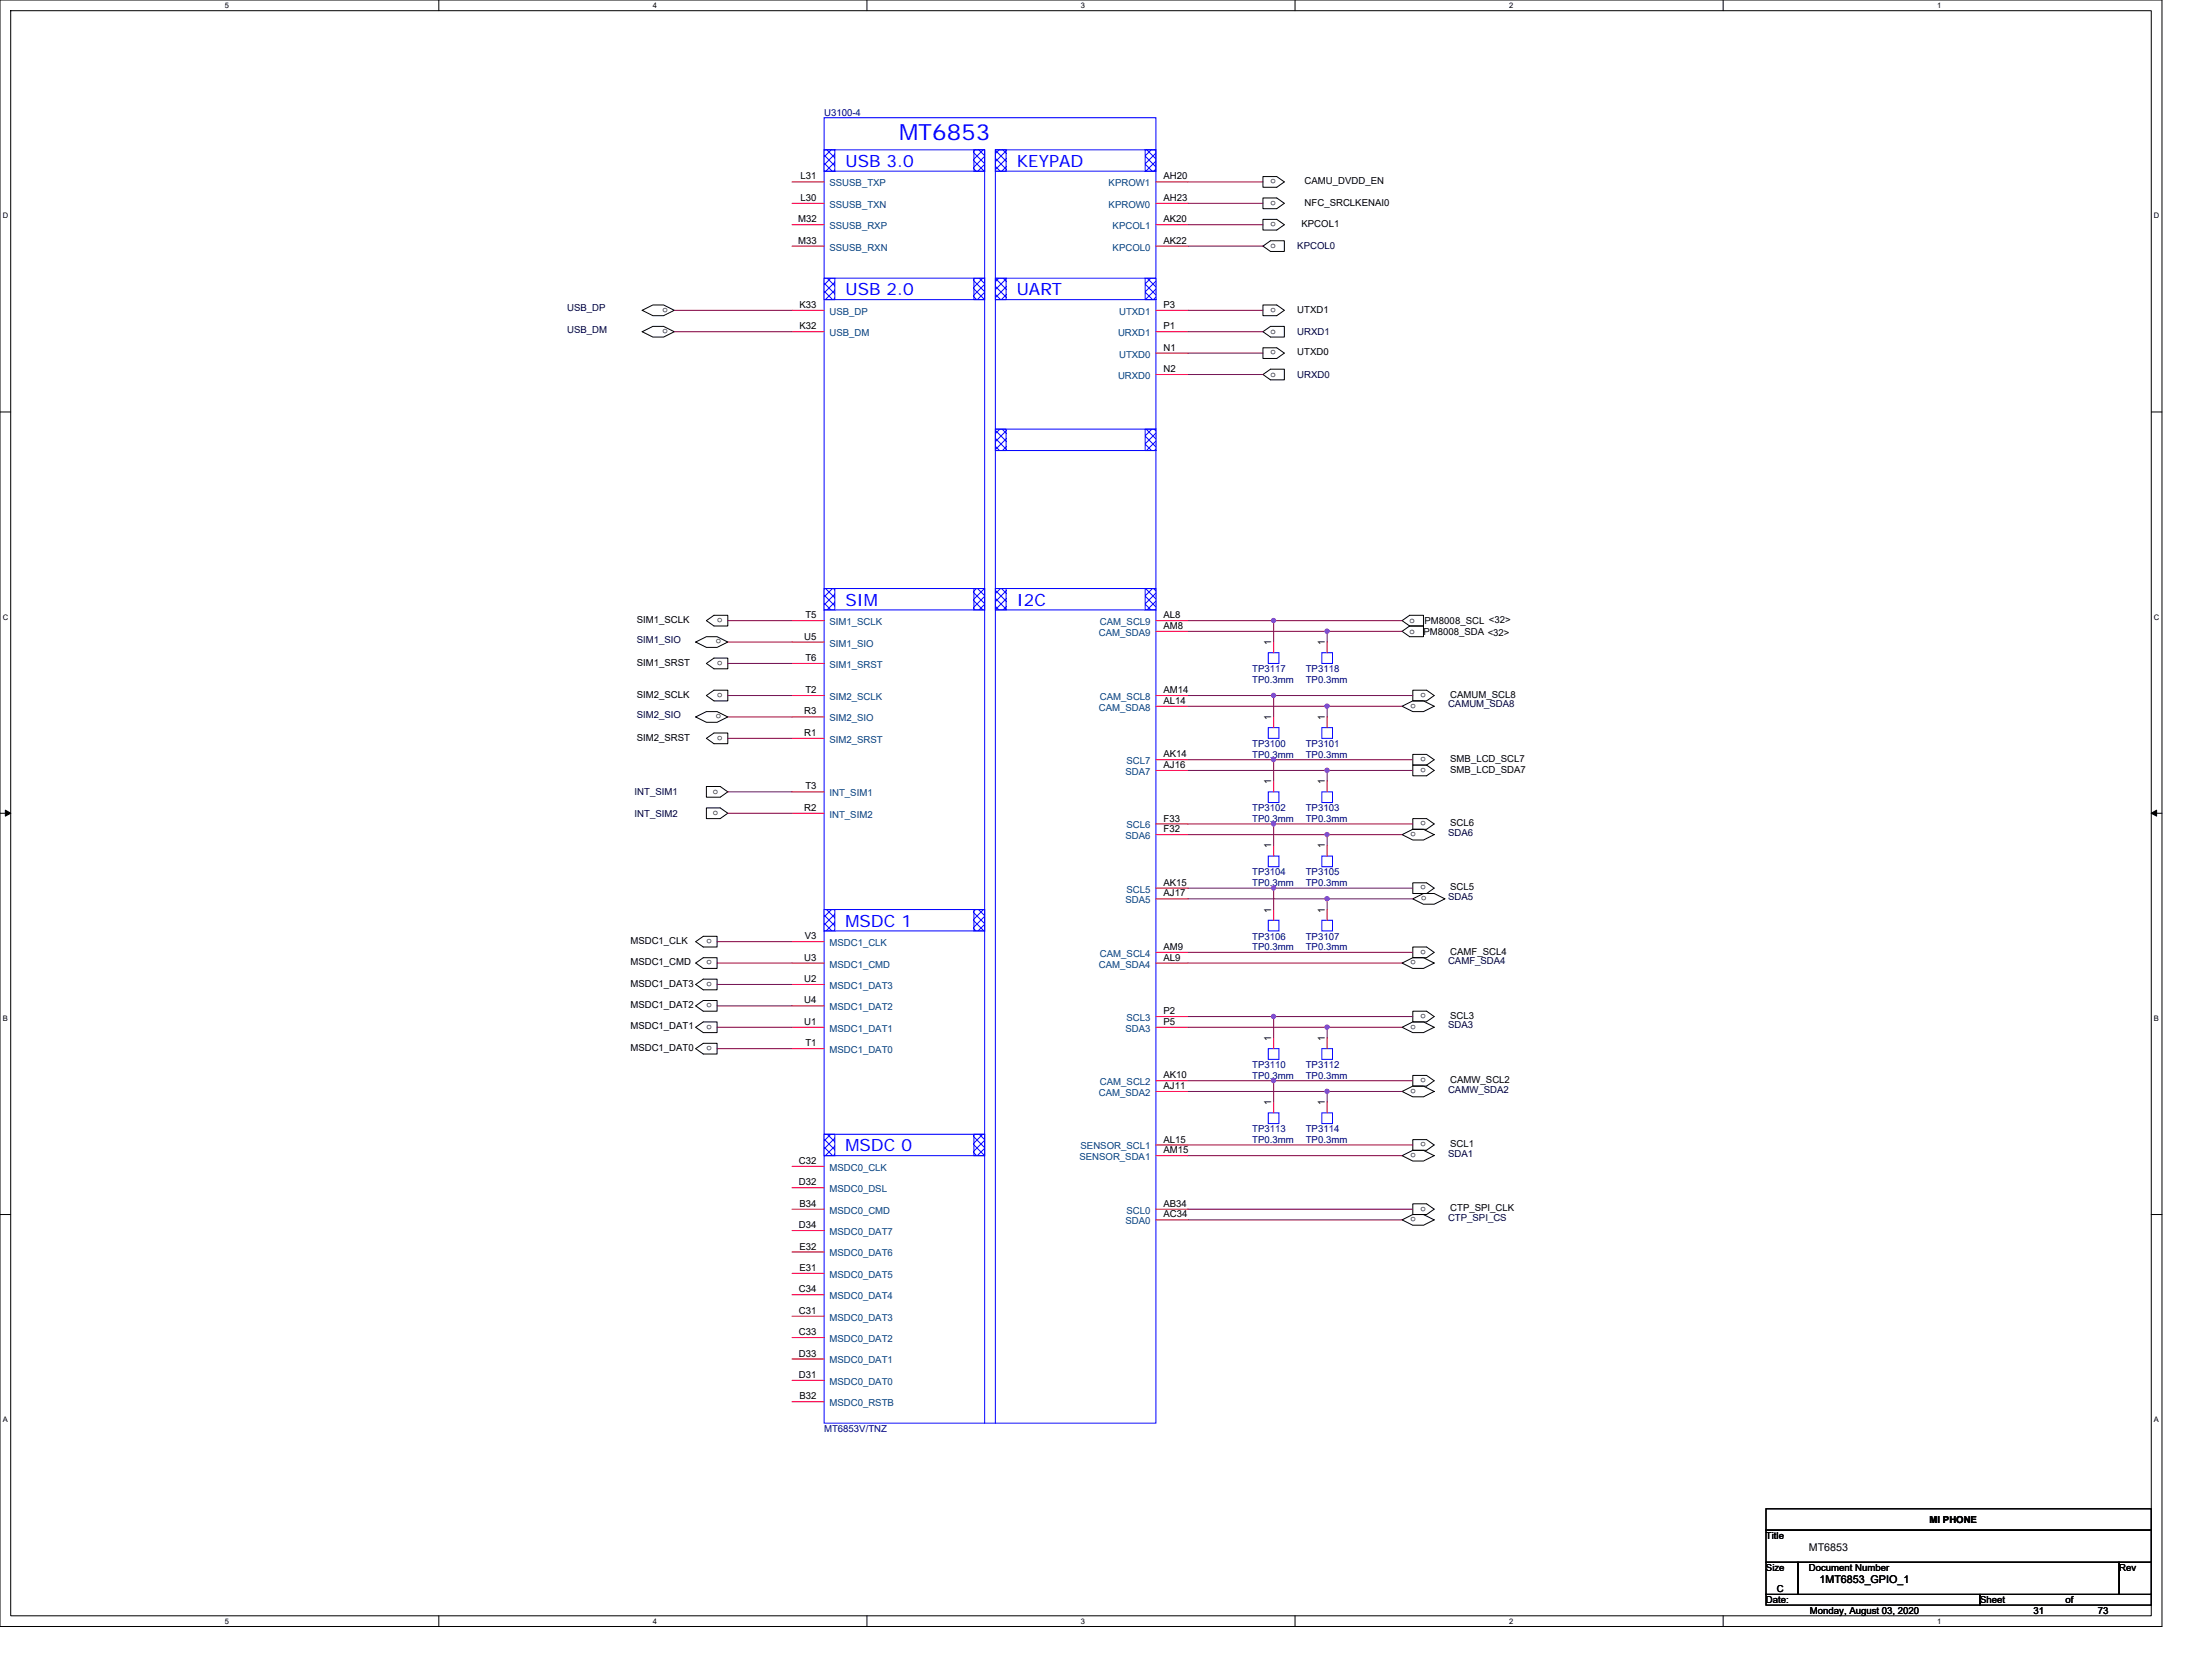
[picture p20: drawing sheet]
<svg xmlns="http://www.w3.org/2000/svg" width="210mm" height="158mm" viewBox="0 0 210 158" stroke-linecap="round" stroke-linejoin="round" font-family="sans-serif">
<defs><g id="words">
<text font-size="2.1" fill="#00f" x="85.3" y="13.3">MT6853</text>
<g font-size="1.6" fill="#00f">
<text x="80.3" y="15.9">USB 3.0</text>
<text x="96.5" y="15.9">KEYPAD</text>
<text x="80.3" y="28">USB 2.0</text>
<text x="96.5" y="28">UART</text>
<text x="80.3" y="57.5">SIM</text>
<text x="96.5" y="57.5">I2C</text>
<text x="80.3" y="88">MSDC 1</text>
<text x="80.3" y="109.3">MSDC 0</text>
</g>
<g font-size="1">
<text x="171.7" y="147.3">MT6853</text>
<text x="172.7" y="150.3">1MT6853_GPIO_1</text>
</g>
<g font-size=".9" fill="#000080">
<text x="78.2" y="11">U3100-4</text>
<text x="118.9" y="63.8">TP3117</text>
<text x="118.9" y="64.8">TP0.3mm</text>
<text x="124" y="63.8">TP3118</text>
<text x="124" y="64.8">TP0.3mm</text>
<text x="118.9" y="70.9">TP3100</text>
<text x="118.9" y="71.9">TP0.3mm</text>
<text x="124" y="70.9">TP3101</text>
<text x="124" y="71.9">TP0.3mm</text>
<text x="118.9" y="77">TP3102</text>
<text x="124" y="77">TP3103</text>
<text x="118.9" y="78">TP0.3mm</text>
<text x="118.9" y="83.1">TP3104</text>
<text x="124" y="78">TP0.3mm</text>
<text x="124" y="83.1">TP3105</text>
<text x="118.9" y="84.1">TP0.3mm</text>
<text x="118.9" y="89.2">TP3106</text>
<text x="124" y="84.1">TP0.3mm</text>
<text x="124" y="89.2">TP3107</text>
<text x="118.9" y="90.2">TP0.3mm</text>
<text x="124" y="90.2">TP0.3mm</text>
<text x="118.9" y="101.4">TP3110</text>
<text x="124" y="101.4">TP3112</text>
<text x="118.9" y="102.4">TP0.3mm</text>
<text x="118.9" y="107.5">TP3113</text>
<text x="124" y="102.4">TP0.3mm</text>
<text x="124" y="107.5">TP3114</text>
<text x="118.9" y="108.5">TP0.3mm</text>
<text x="124" y="108.5">TP0.3mm</text>
<text x="78.2" y="136">MT6853V/TNZ</text>
</g>
<g font-size=".9">
<text x="76" y="17">L31</text>
<text x="110.4" y="17">AH20</text>
<text x="121.1" y="17" transform="rotate(-180 121.1 17)">o</text>
<text x="123.8" y="17.5">CAMU_DVDD_EN</text>
<text x="75.8" y="21.1">M32</text>
<text x="75.8" y="23.1">M33</text>
<text x="76" y="19.1">L30</text>
<text x="110.4" y="23.1">AK22</text>
<text x="110.4" y="21.1">AK20</text>
<text x="110.4" y="19.1">AH23</text>
<text x="120.6" y="23.6">o</text>
<text x="121.1" y="19" transform="rotate(-180 121.1 19)">o</text>
<text x="121.1" y="21.1" transform="rotate(-180 121.1 21.1)">o</text>
<text x="123.5" y="21.5">KPCOL1</text>
<text x="123.8" y="19.5">NFC_SRCLKENAI0</text>
<text x="63.4" y="29.2" transform="rotate(-180 63.4 29.2)">o</text>
<text x="75.9" y="29.2">K33</text>
<text x="110.4" y="29.2">P3</text>
<text x="121.1" y="29.2" transform="rotate(-180 121.1 29.2)">o</text>
<text x="123.1" y="29.7">UTXD1</text>
<text x="63.4" y="31.2" transform="rotate(-180 63.4 31.2)">o</text>
<text x="75.9" y="31.3">K32</text>
<text x="110.4" y="33.3">N1</text>
<text x="110.4" y="35.3">N2</text>
<text x="110.4" y="31.3">P1</text>
<text x="120.6" y="31.7">o</text>
<text x="120.6" y="35.8">o</text>
<text x="121.1" y="33.3" transform="rotate(-180 121.1 33.3)">o</text>
<text x="123.1" y="33.7">UTXD0</text>
<text x="60.5" y="59.1">SIM1_SCLK</text>
<text x="68.6" y="58.7" transform="rotate(-180 68.6 58.7)">o</text>
<text x="76.5" y="58.7">T5</text>
<text x="110.4" y="58.7">AL8</text>
<text x="110.4" y="59.7">AM8</text>
<text x="133.8" y="59.1">o</text>
<text x="135.2" y="59.2">PM8008_SCL &lt;32&gt;</text>
<text x="60.5" y="63.2">SIM1_SRST</text>
<text x="68.5" y="60.7" transform="rotate(-180 68.5 60.7)">o</text>
<text x="68.6" y="62.7" transform="rotate(-180 68.6 62.7)">o</text>
<text x="68.6" y="65.8" transform="rotate(-180 68.6 65.8)">o</text>
<text x="76.3" y="60.7">U5</text>
<text x="76.5" y="62.8">T6</text>
<text x="76.5" y="65.8">T2</text>
<text x="110.4" y="65.8">AM14</text>
<text x="120.7" y="61.3" transform="rotate(-90 120.7 61.3)">1</text>
<text x="125.8" y="61.3" transform="rotate(-90 125.8 61.3)">1</text>
<text x="133.8" y="60.2">o</text>
<text x="135.1" y="60.3">PM8008_SDA &lt;32&gt;</text>
<text x="135.3" y="65.8" transform="rotate(-180 135.3 65.8)">o</text>
<text x="60.5" y="66.3">SIM2_SCLK</text>
<text x="60.5" y="70.3">SIM2_SRST</text>
<text x="68.5" y="67.8" transform="rotate(-180 68.5 67.8)">o</text>
<text x="68.6" y="69.8" transform="rotate(-180 68.6 69.8)">o</text>
<text x="76.3" y="67.8">R3</text>
<text x="76.3" y="69.9">R1</text>
<text x="110.4" y="71.9">AK14</text>
<text x="110.4" y="66.8">AL14</text>
<text x="120.7" y="68.4" transform="rotate(-90 120.7 68.4)">1</text>
<text x="125.8" y="68.4" transform="rotate(-90 125.8 68.4)">1</text>
<text x="134.4" y="66.8" transform="rotate(-180 134.4 66.8)">o</text>
<text x="135.3" y="71.9" transform="rotate(-180 135.3 71.9)">o</text>
<text x="137.7" y="66.3">CAMUM_SCL8</text>
<text x="67.7" y="75.4">o</text>
<text x="67.7" y="77.4">o</text>
<text x="76.3" y="77">R2</text>
<text x="76.5" y="75">T3</text>
<text x="110.4" y="78">F33</text>
<text x="110.4" y="72.9">AJ16</text>
<text x="120.7" y="74.5" transform="rotate(-90 120.7 74.5)">1</text>
<text x="125.8" y="74.5" transform="rotate(-90 125.8 74.5)">1</text>
<text x="135.3" y="72.9" transform="rotate(-180 135.3 72.9)">o</text>
<text x="135.3" y="78" transform="rotate(-180 135.3 78)">o</text>
<text x="137.7" y="72.3">SMB_LCD_SCL7</text>
<text x="137.7" y="73.4">SMB_LCD_SDA7</text>
<text x="110.4" y="79">F32</text>
<text x="120.7" y="80.6" transform="rotate(-90 120.7 80.6)">1</text>
<text x="125.8" y="80.6" transform="rotate(-90 125.8 80.6)">1</text>
<text x="134.4" y="79" transform="rotate(-180 134.4 79)">o</text>
<text x="137.7" y="78.4">SCL6</text>
<text x="59.8" y="89.6">MSDC1_CLK</text>
<text x="67.6" y="89.2" transform="rotate(-180 67.6 89.2)">o</text>
<text x="76.4" y="89.2">V3</text>
<text x="110.4" y="84.1">AK15</text>
<text x="110.4" y="85.1">AJ17</text>
<text x="120.7" y="86.7" transform="rotate(-90 120.7 86.7)">1</text>
<text x="125.8" y="86.7" transform="rotate(-90 125.8 86.7)">1</text>
<text x="135.3" y="84.1" transform="rotate(-180 135.3 84.1)">o</text>
<text x="135.4" y="85.1" transform="rotate(-180 135.4 85.1)">o</text>
<text x="137.7" y="84.5">SCL5</text>
<text x="59.8" y="91.7">MSDC1_CMD</text>
<text x="59.8" y="93.7">MSDC1_DAT3</text>
<text x="59.8" y="95.7">MSDC1_DAT2</text>
<text x="67.6" y="91.2" transform="rotate(-180 67.6 91.2)">o</text>
<text x="67.6" y="93.2" transform="rotate(-180 67.6 93.2)">o</text>
<text x="67.6" y="95.2" transform="rotate(-180 67.6 95.2)">o</text>
<text x="76.3" y="91.2">U3</text>
<text x="76.3" y="93.2">U2</text>
<text x="76.3" y="95.3">U4</text>
<text x="110.4" y="90.2">AM9</text>
<text x="110.4" y="91.2">AL9</text>
<text x="134.4" y="91.2" transform="rotate(-180 134.4 91.2)">o</text>
<text x="135.3" y="90.2" transform="rotate(-180 135.3 90.2)">o</text>
<text x="137.7" y="90.6">CAMF_SCL4</text>
<text x="59.8" y="97.7">MSDC1_DAT1</text>
<text x="59.8" y="99.8">MSDC1_DAT0</text>
<text x="67.6" y="97.3" transform="rotate(-180 67.6 97.3)">o</text>
<text x="67.6" y="99.3" transform="rotate(-180 67.6 99.3)">o</text>
<text x="76.3" y="97.3">U1</text>
<text x="76.5" y="99.3">T1</text>
<text x="110.4" y="96.3">P2</text>
<text x="110.4" y="97.3">P5</text>
<text x="120.7" y="98.8" transform="rotate(-90 120.7 98.8)">1</text>
<text x="125.8" y="98.8" transform="rotate(-90 125.8 98.8)">1</text>
<text x="134.4" y="97.3" transform="rotate(-180 134.4 97.3)">o</text>
<text x="135.3" y="96.3" transform="rotate(-180 135.3 96.3)">o</text>
<text x="137.7" y="96.7">SCL3</text>
<text x="110.4" y="102.4">AK10</text>
<text x="110.4" y="103.4">AJ11</text>
<text x="120.7" y="104.9" transform="rotate(-90 120.7 104.9)">1</text>
<text x="125.8" y="104.9" transform="rotate(-90 125.8 104.9)">1</text>
<text x="134.4" y="103.4" transform="rotate(-180 134.4 103.4)">o</text>
<text x="135.3" y="102.4" transform="rotate(-180 135.3 102.4)">o</text>
<text x="137.7" y="102.8">CAMW_SCL2</text>
<text x="75.8" y="110.5">C32</text>
<text x="75.8" y="112.5">D32</text>
<text x="110.4" y="108.5">AL15</text>
<text x="110.4" y="109.5">AM15</text>
<text x="134.4" y="109.5" transform="rotate(-180 134.4 109.5)">o</text>
<text x="135.3" y="108.5" transform="rotate(-180 135.3 108.5)">o</text>
<text x="137.7" y="108.9">SCL1</text>
<text x="75.8" y="116.6">D34</text>
<text x="75.9" y="114.6">B34</text>
<text x="75.9" y="118.6">E32</text>
<text x="110.4" y="114.6">AB34</text>
<text x="110.4" y="115.6">AC34</text>
<text x="134.4" y="115.6" transform="rotate(-180 134.4 115.6)">o</text>
<text x="135.3" y="114.6" transform="rotate(-180 135.3 114.6)">o</text>
<text x="137.7" y="115">CTP_SPI_CLK</text>
<text x="75.8" y="122.7">C34</text>
<text x="75.8" y="124.7">C31</text>
<text x="75.9" y="120.7">E31</text>
<text x="75.8" y="126.8">C33</text>
<text x="75.8" y="128.8">D33</text>
<text x="75.8" y="130.8">D31</text>
<text x="75.9" y="132.9">B32</text>
<text x="167.6" y="146.1">Title</text>
<text x="167.6" y="149.2">Size</text>
<text x="171.7" y="149.2">Document Number</text>
<text x="183.2" y="144.6">MI PHONE</text>
<text x="201.2" y="149.2">Rev</text>
<text x="167.6" y="152.2">Date:</text>
<text x="168.7" y="151.2">C</text>
<text x="171.8" y="153.2">Monday, August 03, 2020</text>
<text x="188" y="152.2">Sheet</text>
<text x="193" y="153.2">31</text>
<text x="196.1" y="152.2">of</text>
<text x="199.1" y="153.2">73</text>
</g>
<g font-size=".9" fill="#004080">
<text x="78.7" y="17.7">SSUSB_TXP</text>
<text x="105.2" y="17.7">KPROW1</text>
<text x="78.7" y="19.7">SSUSB_TXN</text>
<text x="78.7" y="21.8">SSUSB_RXP</text>
<text x="78.7" y="23.8">SSUSB_RXN</text>
<text x="105.2" y="19.7">KPROW0</text>
<text x="105.6" y="23.8">KPCOL0</text>
<text x="105.6" y="21.8">KPCOL1</text>
<text x="78.7" y="29.9">USB_DP</text>
<text x="106.2" y="29.9">UTXD1</text>
<text x="78.7" y="31.9">USB_DM</text>
<text x="106.1" y="36">URXD0</text>
<text x="106.1" y="31.9">URXD1</text>
<text x="106.2" y="34">UTXD0</text>
<text x="78.7" y="59.4">SIM1_SCLK</text>
<text x="104.4" y="59.4">CAM_SCL9</text>
<text x="78.7" y="61.4">SIM1_SIO</text>
<text x="78.7" y="63.4">SIM1_SRST</text>
<text x="104.3" y="60.4">CAM_SDA9</text>
<text x="78.7" y="66.5">SIM2_SCLK</text>
<text x="78.7" y="68.5">SIM2_SIO</text>
<text x="78.7" y="70.5">SIM2_SRST</text>
<text x="104.3" y="67.5">CAM_SDA8</text>
<text x="104.4" y="66.5">CAM_SCL8</text>
<text x="78.7" y="75.6">INT_SIM1</text>
<text x="78.7" y="77.6">INT_SIM2</text>
<text x="106.8" y="73.6">SDA7</text>
<text x="106.9" y="72.6">SCL7</text>
<text x="106.8" y="79.7">SDA6</text>
<text x="106.9" y="78.7">SCL6</text>
<text x="78.7" y="89.8">MSDC1_CLK</text>
<text x="106.8" y="85.8">SDA5</text>
<text x="106.9" y="84.8">SCL5</text>
<text x="78.7" y="91.9">MSDC1_CMD</text>
<text x="78.7" y="93.9">MSDC1_DAT3</text>
<text x="78.7" y="95.9">MSDC1_DAT2</text>
<text x="104.3" y="91.9">CAM_SDA4</text>
<text x="104.4" y="90.8">CAM_SCL4</text>
<text x="78.7" y="98">MSDC1_DAT1</text>
<text x="78.7" y="100">MSDC1_DAT0</text>
<text x="106.8" y="98">SDA3</text>
<text x="106.9" y="96.9">SCL3</text>
<text x="104.3" y="104.1">CAM_SDA2</text>
<text x="104.4" y="103">CAM_SCL2</text>
<text x="78.7" y="111.2">MSDC0_CLK</text>
<text x="78.7" y="113.2">MSDC0_DSL</text>
<text x="102.5" y="110.2">SENSOR_SDA1</text>
<text x="102.6" y="109.1">SENSOR_SCL1</text>
<text x="78.7" y="115.2">MSDC0_CMD</text>
<text x="78.7" y="117.3">MSDC0_DAT7</text>
<text x="78.7" y="119.3">MSDC0_DAT6</text>
<text x="106.8" y="116.2">SDA0</text>
<text x="106.9" y="115.2">SCL0</text>
<text x="78.7" y="121.3">MSDC0_DAT5</text>
<text x="78.7" y="123.4">MSDC0_DAT4</text>
<text x="78.7" y="125.4">MSDC0_DAT3</text>
<text x="78.7" y="127.4">MSDC0_DAT2</text>
<text x="78.7" y="129.5">MSDC0_DAT1</text>
<text x="78.7" y="131.5">MSDC0_DAT0</text>
<text x="78.7" y="133.5">MSDC0_RSTB</text>
</g>
<g font-size=".9" fill="#000040">
<text x="123.1" y="23.7">KPCOL0</text>
<text x="53.8" y="29.6">USB_DP</text>
<text x="53.8" y="31.6">USB_DM</text>
<text x="123.1" y="31.8">URXD1</text>
<text x="123.1" y="35.9">URXD0</text>
<text x="60.5" y="61.1">SIM1_SIO</text>
<text x="60.5" y="68.2">SIM2_SIO</text>
<text x="137.5" y="67.2">CAMUM_SDA8</text>
<text x="60.2" y="75.5">INT_SIM1</text>
<text x="60.2" y="77.5">INT_SIM2</text>
<text x="137.5" y="79.4">SDA6</text>
<text x="137.5" y="85.4">SDA5</text>
<text x="137.5" y="91.5">CAMF_SDA4</text>
<text x="137.5" y="97.6">SDA3</text>
<text x="137.5" y="103.7">CAMW_SDA2</text>
<text x="137.5" y="109.8">SDA1</text>
<text x="137.5" y="115.9">CTP_SPI_CS</text>
</g>
<g font-size=".7">
<text x="21.3" y=".8">5</text>
<text x="62" y=".8">4</text>
<text x="102.6" y=".8">3</text>
<text x="143.3" y=".8">2</text>
<text x="183.9" y=".8">1</text>
<text x=".3" y="20.7">D</text>
<text x="204.5" y="20.7">D</text>
<text x=".3" y="58.8">C</text>
<text x="204.5" y="58.8">C</text>
<text x=".3" y="96.9">B</text>
<text x="204.5" y="96.9">B</text>
<text x=".3" y="135">A</text>
<text x="204.5" y="135">A</text>
<text x="21.3" y="154.2">5</text>
<text x="62" y="154.2">4</text>
<text x="102.6" y="154.2">3</text>
<text x="143.3" y="154.2">2</text>
<text x="183.9" y="154.2">1</text>
</g>
</g></defs>
<path d="M0 0h205.2v154.4h-205.2zM1 1h203.2v152.4h-203.2z" fill="none" stroke="#000" stroke-width=".09"/>
<g fill="#fff">
<path d="M21.3 .1h.4v.8h-.4z"/>
<path d="M21.3 153.5h.4v.8h-.4z"/>
</g>
<path d="M41.7 0v1M41.7 153.4v1" fill="none" stroke="#000" stroke-width=".09"/>
<g fill="#fff">
<path d="M62 .1h.4v.8h-.4z"/>
<path d="M62 153.5h.4v.8h-.4z"/>
</g>
<path d="M82.3 0v1M82.3 153.4v1" fill="none" stroke="#000" stroke-width=".09"/>
<g fill="#fff">
<path d="M102.6 .1h.4v.8h-.4z"/>
<path d="M102.6 153.5h.4v.8h-.4z"/>
</g>
<path d="M122.9 0v1M122.9 153.4v1" fill="none" stroke="#000" stroke-width=".09"/>
<g fill="#fff">
<path d="M143.3 .1h.3v.8h-.3z"/>
<path d="M143.3 153.5h.3v.8h-.3z"/>
</g>
<path d="M163.6 0v1M163.6 153.4v1" fill="none" stroke="#000" stroke-width=".09"/>
<g fill="#fff">
<path d="M183.9 .1h.4v.8h-.4z"/>
<path d="M183.9 153.5h.4v.8h-.4z"/>
<path d="M.3 20.1h.5v.8h-.5z"/>
<path d="M204.5 20.1h.5v.8h-.5z"/>
<path d="M.3 58.2h.5v.8h-.5z"/>
<path d="M204.5 58.2h.5v.8h-.5z"/>
</g>
<path d="M0 39.1h1M204.2 39.1h1" fill="none" stroke="#000" stroke-width=".09"/>
<g fill="#fff">
<path d="M.3 96.3h.4v.8h-.4z"/>
<path d="M204.5 96.3h.4v.8h-.4z"/>
</g>
<path d="M0 77.2h1M204.2 77.2h1" fill="none" stroke="#000" stroke-width=".09"/>
<path d="M.5 76.9l.5 .3-.5 .3zM204.2 77.2l.5-.3v.6z" fill="#000" stroke="#000" stroke-width=".09"/>
<g fill="#fff">
<path d="M.3 134.4h.4v.8h-.4z"/>
<path d="M204.5 134.4h.4v.8h-.4z"/>
</g>
<g fill="none" stroke="#000" stroke-width=".09">
<path d="M119.9 18.8h1.3l.7 .5-.7 .5h-1.3zM119.9 16.8h1.3l.7 .5-.7 .5h-1.3zM61 29.5l1-.5h1l1 .5-1 .5h-1zM61 31.5l1-.5h1l1 .5-1 .5h-1zM119.9 23.4l.7-.5h1.3v1h-1.3zM119.9 31.5l.7-.5h1.3v1h-1.3zM119.9 35.6l.7-.5h1.3v1h-1.3zM119.9 20.8h1.3l.7 .5-.7 .5h-1.3zM119.9 29h1.3l.7 .5-.7 .5h-1.3zM119.9 33h1.3l.7 .5-.7 .5h-1.3zM67.1 58.9l.7-.5h1.3v1h-1.3zM133.1 58.9l.7-.5h1.3v1h-1.3z"/>
<path d="M133.1 59.9l.7-.5h1.3v1.1h-1.3zM66 61l1.1-.5h1l1 .5-1 .5h-1zM66 68.1l1.1-.5h1l1 .5-1 .5h-1zM67.1 63l.7-.5h1.3v1h-1.3zM67.1 66l.7-.5h1.3v1h-1.3zM67.1 70.1l.7-.5h1.3v1h-1.3zM67.1 74.7h1.3l.7 .5-.7 .5h-1.3zM67.1 76.7h1.3l.7 .5-.7 .5h-1.3zM133.1 67.1l1-.6h1l1 .6-1 .5h-1zM133.1 79.2l1-.5h1l1 .5-1 .6h-1zM134.1 71.6h1.3l.7 .5-.7 .5h-1.3zM134.1 72.6h1.3l.7 .6-.7 .5h-1.3z"/>
<path d="M134.1 65.5h1.3l.7 .5-.7 .5h-1.3zM134.1 77.7h1.3l.7 .5-.7 .5h-1.3zM66 89.4l.8-.5h1.3v1h-1.3zM66 91.4l.8-.5h1.3v1h-1.3zM66 93.5l.8-.5h1.3v1h-1.3zM66 95.5l.8-.5h1.3v1h-1.3zM66 97.5l.8-.5h1.3v1h-1.3zM66 99.6l.8-.5h1.3v1h-1.3zM133.1 91.4l1-.5h1l1 .5-1 .5h-1zM133.1 97.5l1-.5h1l1 .5-1 .5h-1zM134.1 85.3l1-.5h1l1.1 .5-1.1 .6h-1zM134.1 89.9h1.3l.7 .5-.7 .5h-1.3z"/>
<path d="M134.1 96h1.3l.7 .5-.7 .5h-1.3zM134.1 83.8h1.3l.7 .5-.7 .5h-1.3zM0 115.3h1M133.1 103.6l1-.5h1l1 .5-1 .5h-1zM133.1 109.7l1-.5h1l1 .5-1 .5h-1zM133.1 115.8l1-.5h1l1 .5-1 .5h-1zM134.1 102.1h1.3l.7 .5-.7 .5h-1.3zM134.1 108.2h1.3l.7 .5-.7 .5h-1.3zM134.1 114.3h1.3l.7 .5-.7 .5h-1.3zM204.2 115.3h1M167.6 148.3h3.1v3.1h-3.1zM167.6 151.4h20.4v1h-20.4z"/>
<path d="M167.6 143.3h36.6v2h-36.6zM167.6 145.3h36.6v3h-36.6zM170.7 148.3h30.5v3.1h-30.5zM188 151.4h16.2v1h-16.2zM201.2 148.3h3v3.1h-3z"/>
</g>
<path d="M120.4 75.2h1v1h-1zM125.5 69.1h1v1h-1zM120.4 99.6h1v1h-1zM125.5 99.6h1v1h-1z" fill="none" stroke="#00f" stroke-width=".09"/>
<path d="M120.9 74.2v1M126 68.1v1M120.9 98.6v1M126 98.6v1" fill="none" stroke="#f00" stroke-width=".09"/>
<path d="M108.7 14.2h1v2.1h-1z" fill="#fff"/>
<path d="M108.7 14.2h1v2.1h-1z" fill-rule="evenodd" fill="#00f" stroke="#00f" stroke-width=".09"/>
<path d="M78.2 11.2h31.5v123.9h-31.5z" fill="none" stroke="#00f" stroke-width=".09"/>
<path d="M94.5 14.2h1v2.1h-1z" fill="#fff"/>
<path d="M94.5 14.2h1v2.1h-1z" fill-rule="evenodd" fill="#00f" stroke="#00f" stroke-width=".09"/>
<path d="M78.2 14.2h1v2.1h-1z" fill="#fff"/>
<path d="M78.2 14.2h1v2.1h-1z" fill-rule="evenodd" fill="#00f" stroke="#00f" stroke-width=".09"/>
<path d="M92.5 14.2h1v2.1h-1z" fill="#fff"/>
<path d="M92.5 14.2h1v2.1h-1z" fill-rule="evenodd" fill="#00f" stroke="#00f" stroke-width=".09"/>
<path d="M78.2 26.4h1v2h-1z" fill="#fff"/>
<path d="M78.2 26.4h1v2h-1z" fill-rule="evenodd" fill="#00f" stroke="#00f" stroke-width=".09"/>
<path d="M92.5 26.4h1v2h-1z" fill="#fff"/>
<path d="M92.5 26.4h1v2h-1z" fill-rule="evenodd" fill="#00f" stroke="#00f" stroke-width=".09"/>
<path d="M92.5 55.9h1v2h-1z" fill="#fff"/>
<path d="M92.5 55.9h1v2h-1z" fill-rule="evenodd" fill="#00f" stroke="#00f" stroke-width=".09"/>
<path d="M78.2 55.9h1v2h-1z" fill="#fff"/>
<path d="M78.2 55.9h1v2h-1z" fill-rule="evenodd" fill="#00f" stroke="#00f" stroke-width=".09"/>
<path d="M78.2 107.7h1v2h-1z" fill="#fff"/>
<path d="M78.2 107.7h1v2h-1z" fill-rule="evenodd" fill="#00f" stroke="#00f" stroke-width=".09"/>
<path d="M92.5 107.7h1v2h-1z" fill="#fff"/>
<path d="M92.5 107.7h1v2h-1z" fill-rule="evenodd" fill="#00f" stroke="#00f" stroke-width=".09"/>
<path d="M108.7 26.4h1v2h-1z" fill="#fff"/>
<path d="M108.7 26.4h1v2h-1z" fill-rule="evenodd" fill="#00f" stroke="#00f" stroke-width=".09"/>
<path d="M94.5 26.4h1v2h-1z" fill="#fff"/>
<path d="M94.5 26.4h1v2h-1z" fill-rule="evenodd" fill="#00f" stroke="#00f" stroke-width=".09"/>
<path d="M94.5 55.9h1v2h-1z" fill="#fff"/>
<path d="M94.5 55.9h1v2h-1z" fill-rule="evenodd" fill="#00f" stroke="#00f" stroke-width=".09"/>
<path d="M108.7 55.9h1v2h-1z" fill="#fff"/>
<path d="M108.7 55.9h1v2h-1z" fill-rule="evenodd" fill="#00f" stroke="#00f" stroke-width=".09"/>
<path d="M78.2 86.4h1v2h-1z" fill="#fff"/>
<path d="M78.2 86.4h1v2h-1z" fill-rule="evenodd" fill="#00f" stroke="#00f" stroke-width=".09"/>
<path d="M92.5 86.4h1v2h-1z" fill="#fff"/>
<path d="M92.5 86.4h1v2h-1z" fill-rule="evenodd" fill="#00f" stroke="#00f" stroke-width=".09"/>
<path d="M94.5 40.7h1v2.1h-1z" fill="#fff"/>
<path d="M94.5 40.7h1v2.1h-1z" fill-rule="evenodd" fill="#00f" stroke="#00f" stroke-width=".09"/>
<path d="M108.7 40.7h1v2.1h-1z" fill="#fff"/>
<path d="M108.7 40.7h1v2.1h-1z" fill-rule="evenodd" fill="#00f" stroke="#00f" stroke-width=".09"/>
<g fill="none" stroke="#00f" stroke-width=".09">
<path d="M78.2 16.3h15.3M78.2 14.2h15.3v120.9M94.5 16.3h15.2M109.7 14.2h-15.2v120.9M78.2 26.4h15.3M78.2 28.4h15.3M94.5 28.4h15.2M94.5 26.4h15.2M78.2 57.9h15.3M78.2 55.9h15.3M94.5 55.9h15.2M94.5 57.9h15.2"/>
<path d="M94.5 42.8h15.2M94.5 40.7h15.2M120.4 62h1v1h-1zM120.4 69.1h1v1h-1zM125.5 75.2h1v1h-1zM125.5 62h1v1h-1zM78.2 88.4h15.3M78.2 86.4h15.3M120.4 81.3h1v1h-1zM120.4 87.4h1v1h-1zM125.5 81.3h1v1h-1zM125.5 87.4h1v1h-1z"/>
<path d="M78.2 109.7h15.3M78.2 107.7h15.3M120.4 105.7h1v1h-1zM125.5 105.7h1v1h-1z"/>
</g>
<g fill="none" stroke="#f00" stroke-width=".09">
<path d="M75.2 17.3h3M75.2 19.3h3M109.7 19.3h3.1M109.7 17.3h3.1M75.2 29.5h3M75.2 31.5h3M75.2 21.3h3M75.2 23.4h3M109.7 23.4h3.1M109.7 21.3h3.1M109.7 33.5h3.1M109.7 35.6h3.1"/>
<path d="M109.7 29.5h3.1M109.7 31.5h3.1M75.2 58.9h3M109.7 58.9h3.1M109.7 59.9h3.1M75.2 61h3M75.2 63h3M75.2 66h3M75.2 68.1h3M75.2 70.1h3M75.2 75.2h3M75.2 77.2h3"/>
<path d="M109.7 78.2h3.1M109.7 79.2h3.1M109.7 72.1h3.1M109.7 73.2h3.1M109.7 66h3.1M109.7 67.1h3.1M120.9 61v1M120.9 68.1v1M126 74.2v1M126 61v1M75.2 91.4h3M75.2 93.5h3"/>
<path d="M75.2 95.5h3M75.2 97.5h3M75.2 99.6h3M75.2 89.4h3M109.7 96.5h3.1M109.7 97.5h3.1M109.7 90.4h3.1M109.7 91.4h3.1M109.7 84.3h3.1M109.7 85.3h3.1M120.9 80.3v1M120.9 86.4v1"/>
<path d="M126 80.3v1M126 86.4v1M75.2 114.8h3M75.2 110.7h3M75.2 112.8h3M75.2 116.8h3M75.2 118.9h3M109.7 114.8h3.1M109.7 115.8h3.1M109.7 108.7h3.1M109.7 109.7h3.1M109.7 102.6h3.1"/>
<path d="M109.7 103.6h3.1M120.9 104.6v1.1M126 104.6v1.1M75.2 133.1h3M75.2 120.9h3M75.2 122.9h3M75.2 125h3M75.2 127h3M75.2 129h3M75.2 131.1h3"/>
</g>
<g fill="none" stroke="#800040" stroke-width=".09">
<path d="M112.8 19.3h7.1M112.8 17.3h7.1M64 29.5h11.2M64 31.5h11.2M112.8 21.3h7.1M112.8 23.4h7.1M112.8 29.5h7.1M112.8 31.5h7.1M112.8 33.5h7.1M112.8 35.6h7.1M69.1 58.9h6.1M112.8 58.9h8.1"/>
<path d="M112.8 59.9h13.2M120.9 58.9v2.1M120.9 58.9h12.2M133.1 59.9h-7.1v1.1M69.1 61h6.1M69.1 63h6.1M69.1 66h6.1M69.1 68.1h6.1M69.1 70.1h6.1M69.1 75.2h6.1M69.1 77.2h6.1M112.8 72.1h8.1"/>
<path d="M112.8 73.2h13.2M112.8 66h8.1M112.8 67.1h13.2M112.8 78.2h8.1M112.8 79.2h13.2M133.1 79.2h-7.1v1.1M133.1 67.1h-7.1v1M134.1 73.2h-8.1v1M134.1 78.2h-13.2v2.1M134.1 72.1h-13.2v2.1M134.1 66h-13.2v2.1M68.1 89.4h7.1"/>
<path d="M68.1 91.4h7.1M68.1 93.5h7.1M68.1 95.5h7.1M68.1 97.5h7.1M68.1 99.6h7.1M112.8 96.5h8.1M112.8 97.5h13.2M112.8 91.4h20.3M112.8 90.4h21.3M112.8 84.3h8.1M112.8 85.3h13.2M133.1 97.5h-7.1v1.1"/>
<path d="M134.1 85.3h-8.1v1.1M134.1 96.5h-13.2v2.1M134.1 84.3h-13.2v2.1M112.8 108.7h21.3M112.8 109.7h20.3M112.8 102.6h8.1M112.8 103.6h13.2M112.8 115.8h20.3M112.8 114.8h21.3M120.9 102.6v2M120.9 102.6h13.2M126 103.6v1"/>
<path d="M126 103.6h7.1"/>
</g>
<g fill="#f0f" stroke="#f0f" stroke-width=".09">
<circle cx="120.9" cy="96.5" r=".2"/>
<circle cx="126" cy="97.5" r=".2"/>
<circle cx="120.9" cy="84.3" r=".2"/>
<circle cx="126" cy="85.3" r=".2"/>
<circle cx="120.9" cy="78.2" r=".2"/>
<circle cx="126" cy="79.2" r=".2"/>
<circle cx="120.9" cy="72.1" r=".2"/>
<circle cx="126" cy="73.1" r=".2"/>
<circle cx="120.9" cy="66" r=".2"/>
<circle cx="126" cy="67" r=".2"/>
<circle cx="120.9" cy="102.6" r=".2"/>
<circle cx="126" cy="103.6" r=".2"/>
<circle cx="126" cy="59.9" r=".2"/>
<circle cx="120.9" cy="58.9" r=".2"/>
</g>
<use href="#words"/>
</svg>
